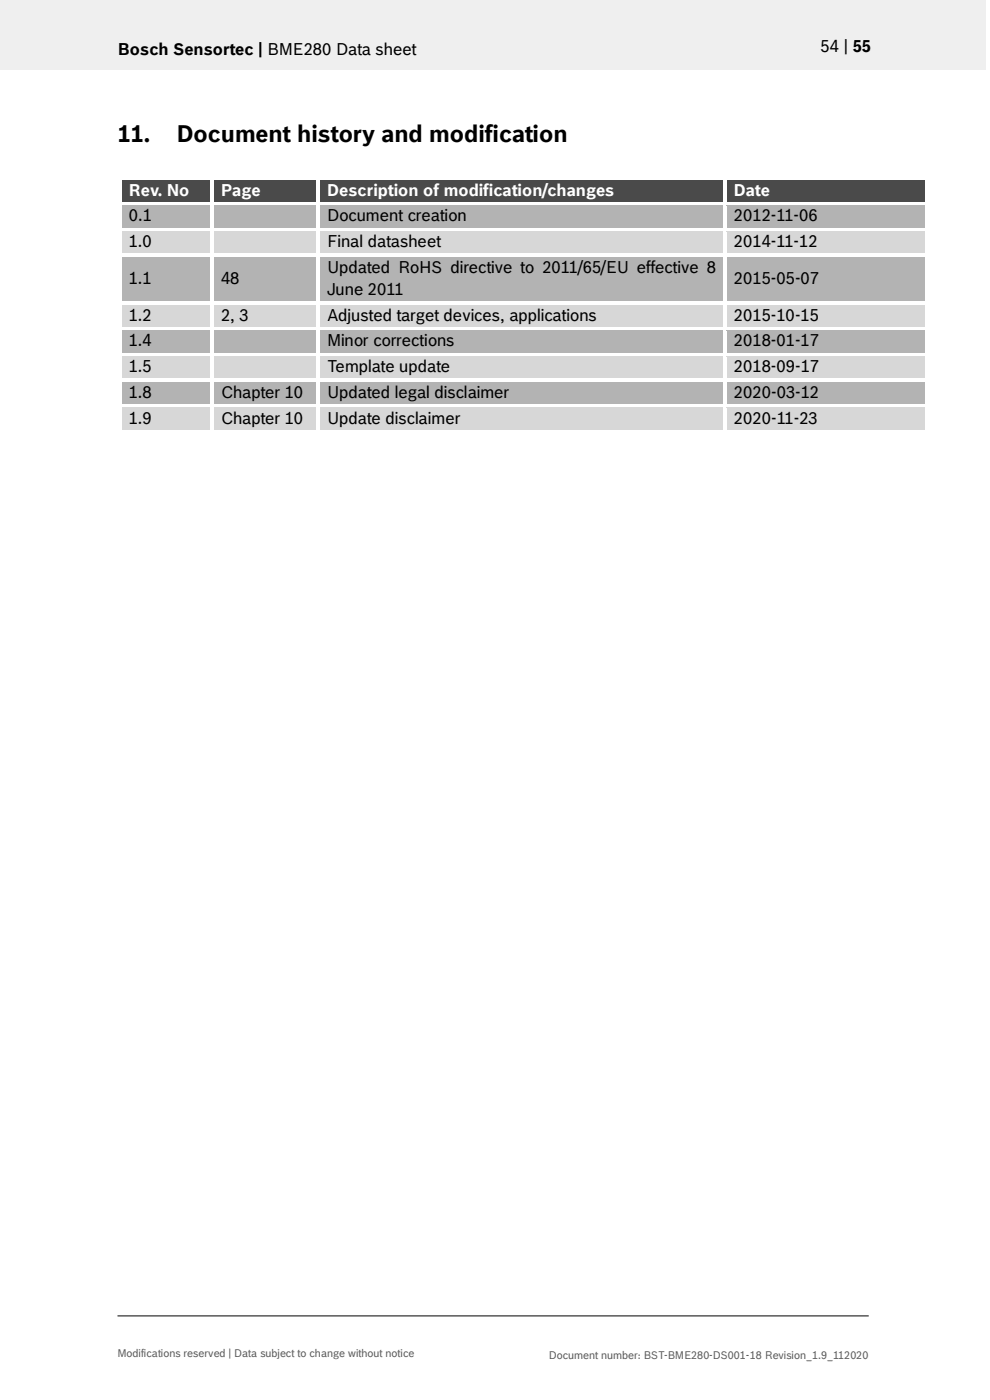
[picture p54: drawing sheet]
<svg xmlns="http://www.w3.org/2000/svg" width="210mm" height="297mm" viewBox="0 0 210 297" stroke-linecap="round" stroke-linejoin="round" font-family="sans-serif">
<defs><g id="words">
<g font-size="5">
<text x="25" y="30.1">11.</text>
<text x="37.5" y="30.1">Document history and modification</text>
</g>
<g font-size="3.5">
<text x="25" y="11.6">Bosch Sensortec | BME280 Data sheet</text>
<text x="174.1" y="11">54 | 55</text>
<text x="27.3" y="47">0.1</text>
<text x="69.4" y="47">Document creation</text>
<text x="155.7" y="47">2012-11-06</text>
<text x="27.3" y="52.5">1.0</text>
<text x="69.4" y="52.5">Final datasheet</text>
<text x="155.7" y="52.5">2014-11-12</text>
<text x="69.4" y="57.9">Updated RoHS directive to 2011/65/EU effective 8</text>
<text x="27.3" y="60.2">1.1</text>
<text x="46.9" y="60.2">48</text>
<text x="69.4" y="62.6">June 2011</text>
<text x="155.7" y="60.2">2015-05-07</text>
<text x="27.3" y="68">1.2</text>
<text x="46.9" y="68">2, 3</text>
<text x="69.4" y="68">Adjusted target devices, applications</text>
<text x="155.7" y="68">2015-10-15</text>
<text x="27.3" y="73.5">1.4</text>
<text x="69.4" y="73.5">Minor corrections</text>
<text x="155.7" y="73.5">2018-01-17</text>
<text x="27.3" y="79">1.5</text>
<text x="69.4" y="79">Template update</text>
<text x="155.7" y="79">2018-09-17</text>
<text x="27.3" y="84.4">1.8</text>
<text x="27.3" y="89.9">1.9</text>
<text x="46.9" y="84.4">Chapter 10</text>
<text x="46.9" y="89.9">Chapter 10</text>
<text x="69.4" y="84.4">Updated legal disclaimer</text>
<text x="69.4" y="89.9">Update disclaimer</text>
<text x="155.7" y="84.4">2020-03-12</text>
<text x="155.7" y="89.9">2020-11-23</text>
</g>
<g font-size="3.5" fill="#fff">
<text x="27.3" y="41.5">Rev. No</text>
<text x="46.9" y="41.5">Page</text>
<text x="69.4" y="41.5">Description of modification/changes</text>
<text x="155.7" y="41.5">Date</text>
</g>
<g font-size="2.3" fill="#535f6b">
<text x="24.9" y="287.8">Modifications reserved | Data subject to change without notice</text>
<text x="116.5" y="288.3">Document number: BST-BME280-DS001-18 Revision_1.9_112020</text>
</g>
</g></defs>
<path d="M0 0h209.1v14.8h-209.1z" fill="#efeff0"/>
<path d="M24.9 279.2h159.4" fill="none" stroke="#000" stroke-width=".21"/>
<g fill="#424c58">
<path d="M25.8 38.2h18.8v4.7h-18.8z" fill-rule="evenodd"/>
<path d="M45.4 38.2h21.7v4.7h-21.7z" fill-rule="evenodd"/>
<path d="M67.9 38.2h85.5v4.7h-85.5z" fill-rule="evenodd"/>
<path d="M154.2 38.2h42v4.7h-42z" fill-rule="evenodd"/>
</g>
<g fill="#424c58">
<path d="M27.3 38.2h15.8v4.7h-15.8z"/>
<path d="M46.9 38.2h18.7v4.7h-18.7z"/>
<path d="M69.4 38.2h82.5v4.7h-82.5z"/>
<path d="M155.7 38.2h39v4.7h-39z"/>
</g>
<g fill="#fff">
<path d="M25.1 37.4h.7v.8h-.7z" fill-rule="evenodd"/>
<path d="M25.1 37.4h.7v.8h-.7z" fill-rule="evenodd"/>
<path d="M25.8 37.4h18.9v.8h-18.9z" fill-rule="evenodd"/>
</g>
<path d="M25.8 38.2h18.9" fill="none" stroke="#424c58" stroke-width=".21"/>
<path d="M44.7 38.2h.7z" fill="#fff"/>
<g fill="#fff">
<path d="M44.7 37.4h.7v.8h-.7z" fill-rule="evenodd"/>
<path d="M45.4 37.4h21.7v.8h-21.7z" fill-rule="evenodd"/>
</g>
<path d="M45.4 38.2h21.7" fill="none" stroke="#424c58" stroke-width=".21"/>
<path d="M67.1 38.2h.8z" fill="#fff"/>
<g fill="#fff">
<path d="M67.1 37.4h.8v.8h-.8z" fill-rule="evenodd"/>
<path d="M67.9 37.4h85.5v.8h-85.5z" fill-rule="evenodd"/>
</g>
<path d="M67.9 38.2h85.5" fill="none" stroke="#424c58" stroke-width=".21"/>
<path d="M153.4 38.2h.8z" fill="#fff"/>
<g fill="#fff">
<path d="M153.4 37.4h.8v.8h-.8z" fill-rule="evenodd"/>
<path d="M154.2 37.4h42v.8h-42z" fill-rule="evenodd"/>
</g>
<path d="M154.2 38.2h42" fill="none" stroke="#424c58" stroke-width=".21"/>
<g fill="#fff">
<path d="M196.2 37.4h.8v.8h-.8z" fill-rule="evenodd"/>
<path d="M196.2 37.4h.8v.8h-.8z" fill-rule="evenodd"/>
<path d="M25.1 38.2h.7v4.7h-.7z" fill-rule="evenodd"/>
<path d="M44.7 38.2h.7v4.7h-.7z" fill-rule="evenodd"/>
<path d="M67.1 38.2h.8v4.7h-.8z" fill-rule="evenodd"/>
<path d="M153.4 38.2h.8v4.7h-.8z" fill-rule="evenodd"/>
<path d="M196.2 38.2h.8v4.7h-.8z" fill-rule="evenodd"/>
</g>
<g fill="#b2b3b5">
<path d="M25.8 43.7h18.8v4.6h-18.8z" fill-rule="evenodd"/>
<path d="M45.4 43.7h21.7v4.6h-21.7z" fill-rule="evenodd"/>
<path d="M67.9 43.7h85.5v4.6h-85.5z" fill-rule="evenodd"/>
<path d="M154.2 43.7h42v4.6h-42z" fill-rule="evenodd"/>
</g>
<g fill="#b2b3b5">
<path d="M27.3 43.7h15.8v4.6h-15.8z"/>
<path d="M46.9 43.7h18.7v4.6h-18.7z"/>
<path d="M69.4 43.7h82.5v4.6h-82.5z"/>
<path d="M155.7 43.7h39v4.6h-39z"/>
</g>
<g fill="#fff">
<path d="M25.1 42.9h.7v.8h-.7z" fill-rule="evenodd"/>
<path d="M25.8 42.9h18.9v.7h-18.9z" fill-rule="evenodd"/>
</g>
<path d="M25.8 43.7h18.9" fill="none" stroke="#b2b3b5" stroke-width=".21"/>
<g fill="#fff">
<path d="M44.7 42.9h.7v.8h-.7z" fill-rule="evenodd"/>
<path d="M45.4 42.9h21.7v.7h-21.7z" fill-rule="evenodd"/>
</g>
<path d="M45.4 43.7h21.7" fill="none" stroke="#b2b3b5" stroke-width=".21"/>
<g fill="#fff">
<path d="M67.1 42.9h.8v.8h-.8z" fill-rule="evenodd"/>
<path d="M67.9 42.9h85.5v.7h-85.5z" fill-rule="evenodd"/>
</g>
<path d="M67.9 43.7h85.5" fill="none" stroke="#b2b3b5" stroke-width=".21"/>
<g fill="#fff">
<path d="M153.4 42.9h.8v.8h-.8z" fill-rule="evenodd"/>
<path d="M154.2 42.9h42v.7h-42z" fill-rule="evenodd"/>
</g>
<path d="M154.2 43.7h42" fill="none" stroke="#b2b3b5" stroke-width=".21"/>
<g fill="#fff">
<path d="M196.2 42.9h.8v.8h-.8z" fill-rule="evenodd"/>
<path d="M25.1 43.7h.7v4.6h-.7z" fill-rule="evenodd"/>
<path d="M44.7 43.7h.7v4.6h-.7z" fill-rule="evenodd"/>
<path d="M67.1 43.7h.8v4.6h-.8z" fill-rule="evenodd"/>
<path d="M153.4 43.7h.8v4.6h-.8z" fill-rule="evenodd"/>
<path d="M196.2 43.7h.8v4.6h-.8z" fill-rule="evenodd"/>
</g>
<g fill="#d7d7da">
<path d="M25.8 49.1h18.8v4.7h-18.8z" fill-rule="evenodd"/>
<path d="M45.4 49.1h21.7v4.7h-21.7z" fill-rule="evenodd"/>
<path d="M67.9 49.1h85.5v4.7h-85.5z" fill-rule="evenodd"/>
<path d="M154.2 49.1h42v4.7h-42z" fill-rule="evenodd"/>
</g>
<g fill="#d7d7da">
<path d="M27.3 49.1h15.8v4.7h-15.8z"/>
<path d="M46.9 49.1h18.7v4.7h-18.7z"/>
<path d="M69.4 49.1h82.5v4.7h-82.5z"/>
<path d="M155.7 49.1h39v4.7h-39z"/>
</g>
<g fill="#fff">
<path d="M25.1 48.3h.7v.8h-.7z" fill-rule="evenodd"/>
<path d="M25.8 48.3h18.9v.8h-18.9z" fill-rule="evenodd"/>
</g>
<path d="M25.8 49.1h18.9" fill="none" stroke="#d7d7da" stroke-width=".21"/>
<g fill="#fff">
<path d="M44.7 48.3h.7v.8h-.7z" fill-rule="evenodd"/>
<path d="M45.4 48.3h21.7v.8h-21.7z" fill-rule="evenodd"/>
</g>
<path d="M45.4 49.1h21.7" fill="none" stroke="#d7d7da" stroke-width=".21"/>
<g fill="#fff">
<path d="M67.1 48.3h.8v.8h-.8z" fill-rule="evenodd"/>
<path d="M67.9 48.3h85.5v.8h-85.5z" fill-rule="evenodd"/>
</g>
<path d="M67.9 49.1h85.5" fill="none" stroke="#d7d7da" stroke-width=".21"/>
<g fill="#fff">
<path d="M153.4 48.3h.8v.8h-.8z" fill-rule="evenodd"/>
<path d="M154.2 48.3h42v.8h-42z" fill-rule="evenodd"/>
</g>
<path d="M154.2 49.1h42" fill="none" stroke="#d7d7da" stroke-width=".21"/>
<g fill="#fff">
<path d="M196.2 48.3h.8v.8h-.8z" fill-rule="evenodd"/>
<path d="M25.1 49.1h.7v4.7h-.7z" fill-rule="evenodd"/>
<path d="M44.7 49.1h.7v4.7h-.7z" fill-rule="evenodd"/>
<path d="M67.1 49.1h.8v4.7h-.8z" fill-rule="evenodd"/>
<path d="M153.4 49.1h.8v4.7h-.8z" fill-rule="evenodd"/>
<path d="M196.2 49.1h.8v4.7h-.8z" fill-rule="evenodd"/>
</g>
<g fill="#b2b3b5">
<path d="M25.8 54.6h18.8v9.3h-18.8z" fill-rule="evenodd"/>
<path d="M27.3 56.9h15.8v4.7h-15.8z" fill-rule="evenodd"/>
<path d="M45.4 54.6h21.7v9.3h-21.7z" fill-rule="evenodd"/>
<path d="M46.9 56.9h18.7v4.7h-18.7z" fill-rule="evenodd"/>
<path d="M67.9 54.6h85.5v9.3h-85.5z" fill-rule="evenodd"/>
<path d="M154.2 54.6h42v9.3h-42z" fill-rule="evenodd"/>
<path d="M155.7 56.9h39v4.7h-39z" fill-rule="evenodd"/>
</g>
<g fill="#b2b3b5">
<path d="M69.4 54.6h82.5v4.7h-82.5z"/>
<path d="M69.4 59.3h82.5v4.6h-82.5z"/>
</g>
<g fill="#fff">
<path d="M25.1 53.8h.7v.8h-.7z" fill-rule="evenodd"/>
<path d="M25.8 53.8h18.9v.8h-18.9z" fill-rule="evenodd"/>
</g>
<path d="M25.8 54.6h18.9" fill="none" stroke="#b2b3b5" stroke-width=".21"/>
<g fill="#fff">
<path d="M44.7 53.8h.7v.8h-.7z" fill-rule="evenodd"/>
<path d="M45.4 53.8h21.7v.8h-21.7z" fill-rule="evenodd"/>
</g>
<path d="M45.4 54.6h21.7" fill="none" stroke="#b2b3b5" stroke-width=".21"/>
<g fill="#fff">
<path d="M67.1 53.8h.8v.8h-.8z" fill-rule="evenodd"/>
<path d="M67.9 53.8h85.5v.8h-85.5z" fill-rule="evenodd"/>
</g>
<path d="M67.9 54.6h85.5" fill="none" stroke="#b2b3b5" stroke-width=".21"/>
<g fill="#fff">
<path d="M153.4 53.8h.8v.8h-.8z" fill-rule="evenodd"/>
<path d="M154.2 53.8h42v.8h-42z" fill-rule="evenodd"/>
</g>
<path d="M154.2 54.6h42" fill="none" stroke="#b2b3b5" stroke-width=".21"/>
<g fill="#fff">
<path d="M196.2 53.8h.8v.8h-.8z" fill-rule="evenodd"/>
<path d="M25.1 54.6h.7v9.3h-.7z" fill-rule="evenodd"/>
<path d="M44.7 54.6h.7v9.3h-.7z" fill-rule="evenodd"/>
<path d="M67.1 54.6h.8v9.3h-.8z" fill-rule="evenodd"/>
<path d="M153.4 54.6h.8v9.3h-.8z" fill-rule="evenodd"/>
<path d="M196.2 54.6h.8v9.3h-.8z" fill-rule="evenodd"/>
</g>
<g fill="#d7d7da">
<path d="M25.8 64.7h18.8v4.7h-18.8z" fill-rule="evenodd"/>
<path d="M45.4 64.7h21.7v4.7h-21.7z" fill-rule="evenodd"/>
<path d="M67.9 64.7h85.5v4.7h-85.5z" fill-rule="evenodd"/>
<path d="M154.2 64.7h42v4.7h-42z" fill-rule="evenodd"/>
</g>
<g fill="#d7d7da">
<path d="M27.3 64.7h15.8v4.7h-15.8z"/>
<path d="M46.9 64.7h18.7v4.7h-18.7z"/>
<path d="M69.4 64.7h82.5v4.7h-82.5z"/>
<path d="M155.7 64.7h39v4.7h-39z"/>
</g>
<g fill="#fff">
<path d="M25.1 63.9h.7v.8h-.7z" fill-rule="evenodd"/>
<path d="M25.8 63.9h18.9v.8h-18.9z" fill-rule="evenodd"/>
</g>
<path d="M25.8 64.7h18.9" fill="none" stroke="#d7d7da" stroke-width=".21"/>
<g fill="#fff">
<path d="M44.7 63.9h.7v.8h-.7z" fill-rule="evenodd"/>
<path d="M45.4 63.9h21.7v.8h-21.7z" fill-rule="evenodd"/>
</g>
<path d="M45.4 64.7h21.7" fill="none" stroke="#d7d7da" stroke-width=".21"/>
<g fill="#fff">
<path d="M67.1 63.9h.8v.8h-.8z" fill-rule="evenodd"/>
<path d="M67.9 63.9h85.5v.8h-85.5z" fill-rule="evenodd"/>
</g>
<path d="M67.9 64.7h85.5" fill="none" stroke="#d7d7da" stroke-width=".21"/>
<g fill="#fff">
<path d="M153.4 63.9h.8v.8h-.8z" fill-rule="evenodd"/>
<path d="M154.2 63.9h42v.8h-42z" fill-rule="evenodd"/>
</g>
<path d="M154.2 64.7h42" fill="none" stroke="#d7d7da" stroke-width=".21"/>
<g fill="#fff">
<path d="M196.2 63.9h.8v.8h-.8z" fill-rule="evenodd"/>
<path d="M25.1 64.7h.7v4.7h-.7z" fill-rule="evenodd"/>
<path d="M44.7 64.7h.7v4.7h-.7z" fill-rule="evenodd"/>
<path d="M67.1 64.7h.8v4.7h-.8z" fill-rule="evenodd"/>
<path d="M153.4 64.7h.8v4.7h-.8z" fill-rule="evenodd"/>
<path d="M196.2 64.7h.8v4.7h-.8z" fill-rule="evenodd"/>
</g>
<g fill="#b2b3b5">
<path d="M25.8 70.2h18.8v4.6h-18.8z" fill-rule="evenodd"/>
<path d="M45.4 70.2h21.7v4.6h-21.7z" fill-rule="evenodd"/>
<path d="M67.9 70.2h85.5v4.6h-85.5z" fill-rule="evenodd"/>
<path d="M154.2 70.2h42v4.6h-42z" fill-rule="evenodd"/>
</g>
<g fill="#b2b3b5">
<path d="M27.3 70.2h15.8v4.6h-15.8z"/>
<path d="M46.9 70.2h18.7v4.6h-18.7z"/>
<path d="M69.4 70.2h82.5v4.6h-82.5z"/>
<path d="M155.7 70.2h39v4.6h-39z"/>
</g>
<g fill="#fff">
<path d="M25.1 69.4h.7v.8h-.7z" fill-rule="evenodd"/>
<path d="M25.8 69.4h18.9v.7h-18.9z" fill-rule="evenodd"/>
</g>
<path d="M25.8 70.2h18.9" fill="none" stroke="#b2b3b5" stroke-width=".21"/>
<g fill="#fff">
<path d="M44.7 69.4h.7v.8h-.7z" fill-rule="evenodd"/>
<path d="M45.4 69.4h21.7v.7h-21.7z" fill-rule="evenodd"/>
</g>
<path d="M45.4 70.2h21.7" fill="none" stroke="#b2b3b5" stroke-width=".21"/>
<g fill="#fff">
<path d="M67.1 69.4h.8v.8h-.8z" fill-rule="evenodd"/>
<path d="M67.9 69.4h85.5v.7h-85.5z" fill-rule="evenodd"/>
</g>
<path d="M67.9 70.2h85.5" fill="none" stroke="#b2b3b5" stroke-width=".21"/>
<g fill="#fff">
<path d="M153.4 69.4h.8v.8h-.8z" fill-rule="evenodd"/>
<path d="M154.2 69.4h42v.7h-42z" fill-rule="evenodd"/>
</g>
<path d="M154.2 70.2h42" fill="none" stroke="#b2b3b5" stroke-width=".21"/>
<g fill="#fff">
<path d="M196.2 69.4h.8v.8h-.8z" fill-rule="evenodd"/>
<path d="M25.1 70.2h.7v4.6h-.7z" fill-rule="evenodd"/>
<path d="M44.7 70.2h.7v4.6h-.7z" fill-rule="evenodd"/>
<path d="M67.1 70.2h.8v4.6h-.8z" fill-rule="evenodd"/>
<path d="M153.4 70.2h.8v4.6h-.8z" fill-rule="evenodd"/>
<path d="M196.2 70.2h.8v4.6h-.8z" fill-rule="evenodd"/>
</g>
<g fill="#d7d7da">
<path d="M25.8 75.6h18.8v4.7h-18.8z" fill-rule="evenodd"/>
<path d="M45.4 75.6h21.7v4.7h-21.7z" fill-rule="evenodd"/>
<path d="M67.9 75.6h85.5v4.7h-85.5z" fill-rule="evenodd"/>
<path d="M154.2 75.6h42v4.7h-42z" fill-rule="evenodd"/>
</g>
<g fill="#d7d7da">
<path d="M27.3 75.6h15.8v4.7h-15.8z"/>
<path d="M46.9 75.6h18.7v4.7h-18.7z"/>
<path d="M69.4 75.6h82.5v4.7h-82.5z"/>
<path d="M155.7 75.6h39v4.7h-39z"/>
</g>
<g fill="#fff">
<path d="M25.1 74.8h.7v.8h-.7z" fill-rule="evenodd"/>
<path d="M25.8 74.8h18.9v.8h-18.9z" fill-rule="evenodd"/>
</g>
<path d="M25.8 75.6h18.9" fill="none" stroke="#d7d7da" stroke-width=".21"/>
<g fill="#fff">
<path d="M44.7 74.8h.7v.8h-.7z" fill-rule="evenodd"/>
<path d="M45.4 74.8h21.7v.8h-21.7z" fill-rule="evenodd"/>
</g>
<path d="M45.4 75.6h21.7" fill="none" stroke="#d7d7da" stroke-width=".21"/>
<g fill="#fff">
<path d="M67.1 74.8h.8v.8h-.8z" fill-rule="evenodd"/>
<path d="M67.9 74.8h85.5v.8h-85.5z" fill-rule="evenodd"/>
</g>
<path d="M67.9 75.6h85.5" fill="none" stroke="#d7d7da" stroke-width=".21"/>
<g fill="#fff">
<path d="M153.4 74.8h.8v.8h-.8z" fill-rule="evenodd"/>
<path d="M154.2 74.8h42v.8h-42z" fill-rule="evenodd"/>
</g>
<path d="M154.2 75.6h42" fill="none" stroke="#d7d7da" stroke-width=".21"/>
<g fill="#fff">
<path d="M196.2 74.8h.8v.8h-.8z" fill-rule="evenodd"/>
<path d="M25.1 75.6h.7v4.7h-.7z" fill-rule="evenodd"/>
<path d="M44.7 75.6h.7v4.7h-.7z" fill-rule="evenodd"/>
<path d="M67.1 75.6h.8v4.7h-.8z" fill-rule="evenodd"/>
<path d="M153.4 75.6h.8v4.7h-.8z" fill-rule="evenodd"/>
<path d="M196.2 75.6h.8v4.7h-.8z" fill-rule="evenodd"/>
</g>
<g fill="#b2b3b5">
<path d="M25.8 81.1h18.8v4.7h-18.8z" fill-rule="evenodd"/>
<path d="M45.4 81.1h21.7v4.7h-21.7z" fill-rule="evenodd"/>
<path d="M67.9 81.1h85.5v4.7h-85.5z" fill-rule="evenodd"/>
<path d="M154.2 81.1h42v4.7h-42z" fill-rule="evenodd"/>
</g>
<g fill="#b2b3b5">
<path d="M27.3 81.1h15.8v4.7h-15.8z"/>
<path d="M46.9 81.1h18.7v4.7h-18.7z"/>
<path d="M69.4 81.1h82.5v4.7h-82.5z"/>
<path d="M155.7 81.1h39v4.7h-39z"/>
</g>
<g fill="#fff">
<path d="M25.1 80.3h.7v.8h-.7z" fill-rule="evenodd"/>
<path d="M25.8 80.3h18.9v.8h-18.9z" fill-rule="evenodd"/>
</g>
<path d="M25.8 81.1h18.9" fill="none" stroke="#b2b3b5" stroke-width=".21"/>
<g fill="#fff">
<path d="M44.7 80.3h.7v.8h-.7z" fill-rule="evenodd"/>
<path d="M45.4 80.3h21.7v.8h-21.7z" fill-rule="evenodd"/>
</g>
<path d="M45.4 81.1h21.7" fill="none" stroke="#b2b3b5" stroke-width=".21"/>
<g fill="#fff">
<path d="M67.1 80.3h.8v.8h-.8z" fill-rule="evenodd"/>
<path d="M67.9 80.3h85.5v.8h-85.5z" fill-rule="evenodd"/>
</g>
<path d="M67.9 81.1h85.5" fill="none" stroke="#b2b3b5" stroke-width=".21"/>
<g fill="#fff">
<path d="M153.4 80.3h.8v.8h-.8z" fill-rule="evenodd"/>
<path d="M154.2 80.3h42v.8h-42z" fill-rule="evenodd"/>
</g>
<path d="M154.2 81.1h42" fill="none" stroke="#b2b3b5" stroke-width=".21"/>
<g fill="#fff">
<path d="M196.2 80.3h.8v.8h-.8z" fill-rule="evenodd"/>
<path d="M25.1 81.1h.7v4.7h-.7z" fill-rule="evenodd"/>
<path d="M44.7 81.1h.7v4.7h-.7z" fill-rule="evenodd"/>
<path d="M67.1 81.1h.8v4.7h-.8z" fill-rule="evenodd"/>
<path d="M153.4 81.1h.8v4.7h-.8z" fill-rule="evenodd"/>
<path d="M196.2 81.1h.8v4.7h-.8z" fill-rule="evenodd"/>
</g>
<g fill="#d7d7da">
<path d="M25.8 86.6h18.8v4.6h-18.8z" fill-rule="evenodd"/>
<path d="M45.4 86.6h21.7v4.6h-21.7z" fill-rule="evenodd"/>
<path d="M67.9 86.6h85.5v4.6h-85.5z" fill-rule="evenodd"/>
<path d="M154.2 86.6h42v4.6h-42z" fill-rule="evenodd"/>
</g>
<g fill="#d7d7da">
<path d="M27.3 86.6h15.8v4.6h-15.8z"/>
<path d="M46.9 86.6h18.7v4.6h-18.7z"/>
<path d="M69.4 86.6h82.5v4.6h-82.5z"/>
<path d="M155.7 86.6h39v4.6h-39z"/>
</g>
<g fill="#fff">
<path d="M25.1 85.8h.7v.8h-.7z" fill-rule="evenodd"/>
<path d="M25.8 85.8h18.9v.7h-18.9z" fill-rule="evenodd"/>
</g>
<path d="M25.8 86.6h18.9" fill="none" stroke="#d7d7da" stroke-width=".21"/>
<g fill="#fff">
<path d="M44.7 85.8h.7v.8h-.7z" fill-rule="evenodd"/>
<path d="M45.4 85.8h21.7v.7h-21.7z" fill-rule="evenodd"/>
</g>
<path d="M45.4 86.6h21.7" fill="none" stroke="#d7d7da" stroke-width=".21"/>
<g fill="#fff">
<path d="M67.1 85.8h.8v.8h-.8z" fill-rule="evenodd"/>
<path d="M67.9 85.8h85.5v.7h-85.5z" fill-rule="evenodd"/>
</g>
<path d="M67.9 86.6h85.5" fill="none" stroke="#d7d7da" stroke-width=".21"/>
<g fill="#fff">
<path d="M153.4 85.8h.8v.8h-.8z" fill-rule="evenodd"/>
<path d="M154.2 85.8h42v.7h-42z" fill-rule="evenodd"/>
</g>
<path d="M154.2 86.6h42" fill="none" stroke="#d7d7da" stroke-width=".21"/>
<g fill="#fff">
<path d="M196.2 85.8h.8v.8h-.8z" fill-rule="evenodd"/>
<path d="M25.1 86.6h.7v4.7h-.7z" fill-rule="evenodd"/>
<path d="M25.1 91.3h.7v.7h-.7z" fill-rule="evenodd"/>
<path d="M25.1 91.3h.7v.7h-.7z" fill-rule="evenodd"/>
<path d="M25.8 91.3h18.9v.7h-18.9z" fill-rule="evenodd"/>
<path d="M44.7 86.6h.7v4.7h-.7z" fill-rule="evenodd"/>
<path d="M44.7 91.3h.7v.7h-.7z" fill-rule="evenodd"/>
<path d="M45.4 91.3h21.7v.7h-21.7z" fill-rule="evenodd"/>
<path d="M67.1 86.6h.8v4.7h-.8z" fill-rule="evenodd"/>
<path d="M67.1 91.3h.8v.7h-.8z" fill-rule="evenodd"/>
<path d="M67.9 91.3h85.5v.7h-85.5z" fill-rule="evenodd"/>
<path d="M153.4 86.6h.8v4.7h-.8z" fill-rule="evenodd"/>
<path d="M153.4 91.3h.8v.7h-.8z" fill-rule="evenodd"/>
<path d="M154.2 91.3h42v.7h-42z" fill-rule="evenodd"/>
<path d="M196.2 86.6h.8v4.7h-.8z" fill-rule="evenodd"/>
<path d="M196.2 91.3h.8v.7h-.8z" fill-rule="evenodd"/>
<path d="M196.2 91.3h.8v.7h-.8z" fill-rule="evenodd"/>
</g>
<use href="#words"/>
</svg>
